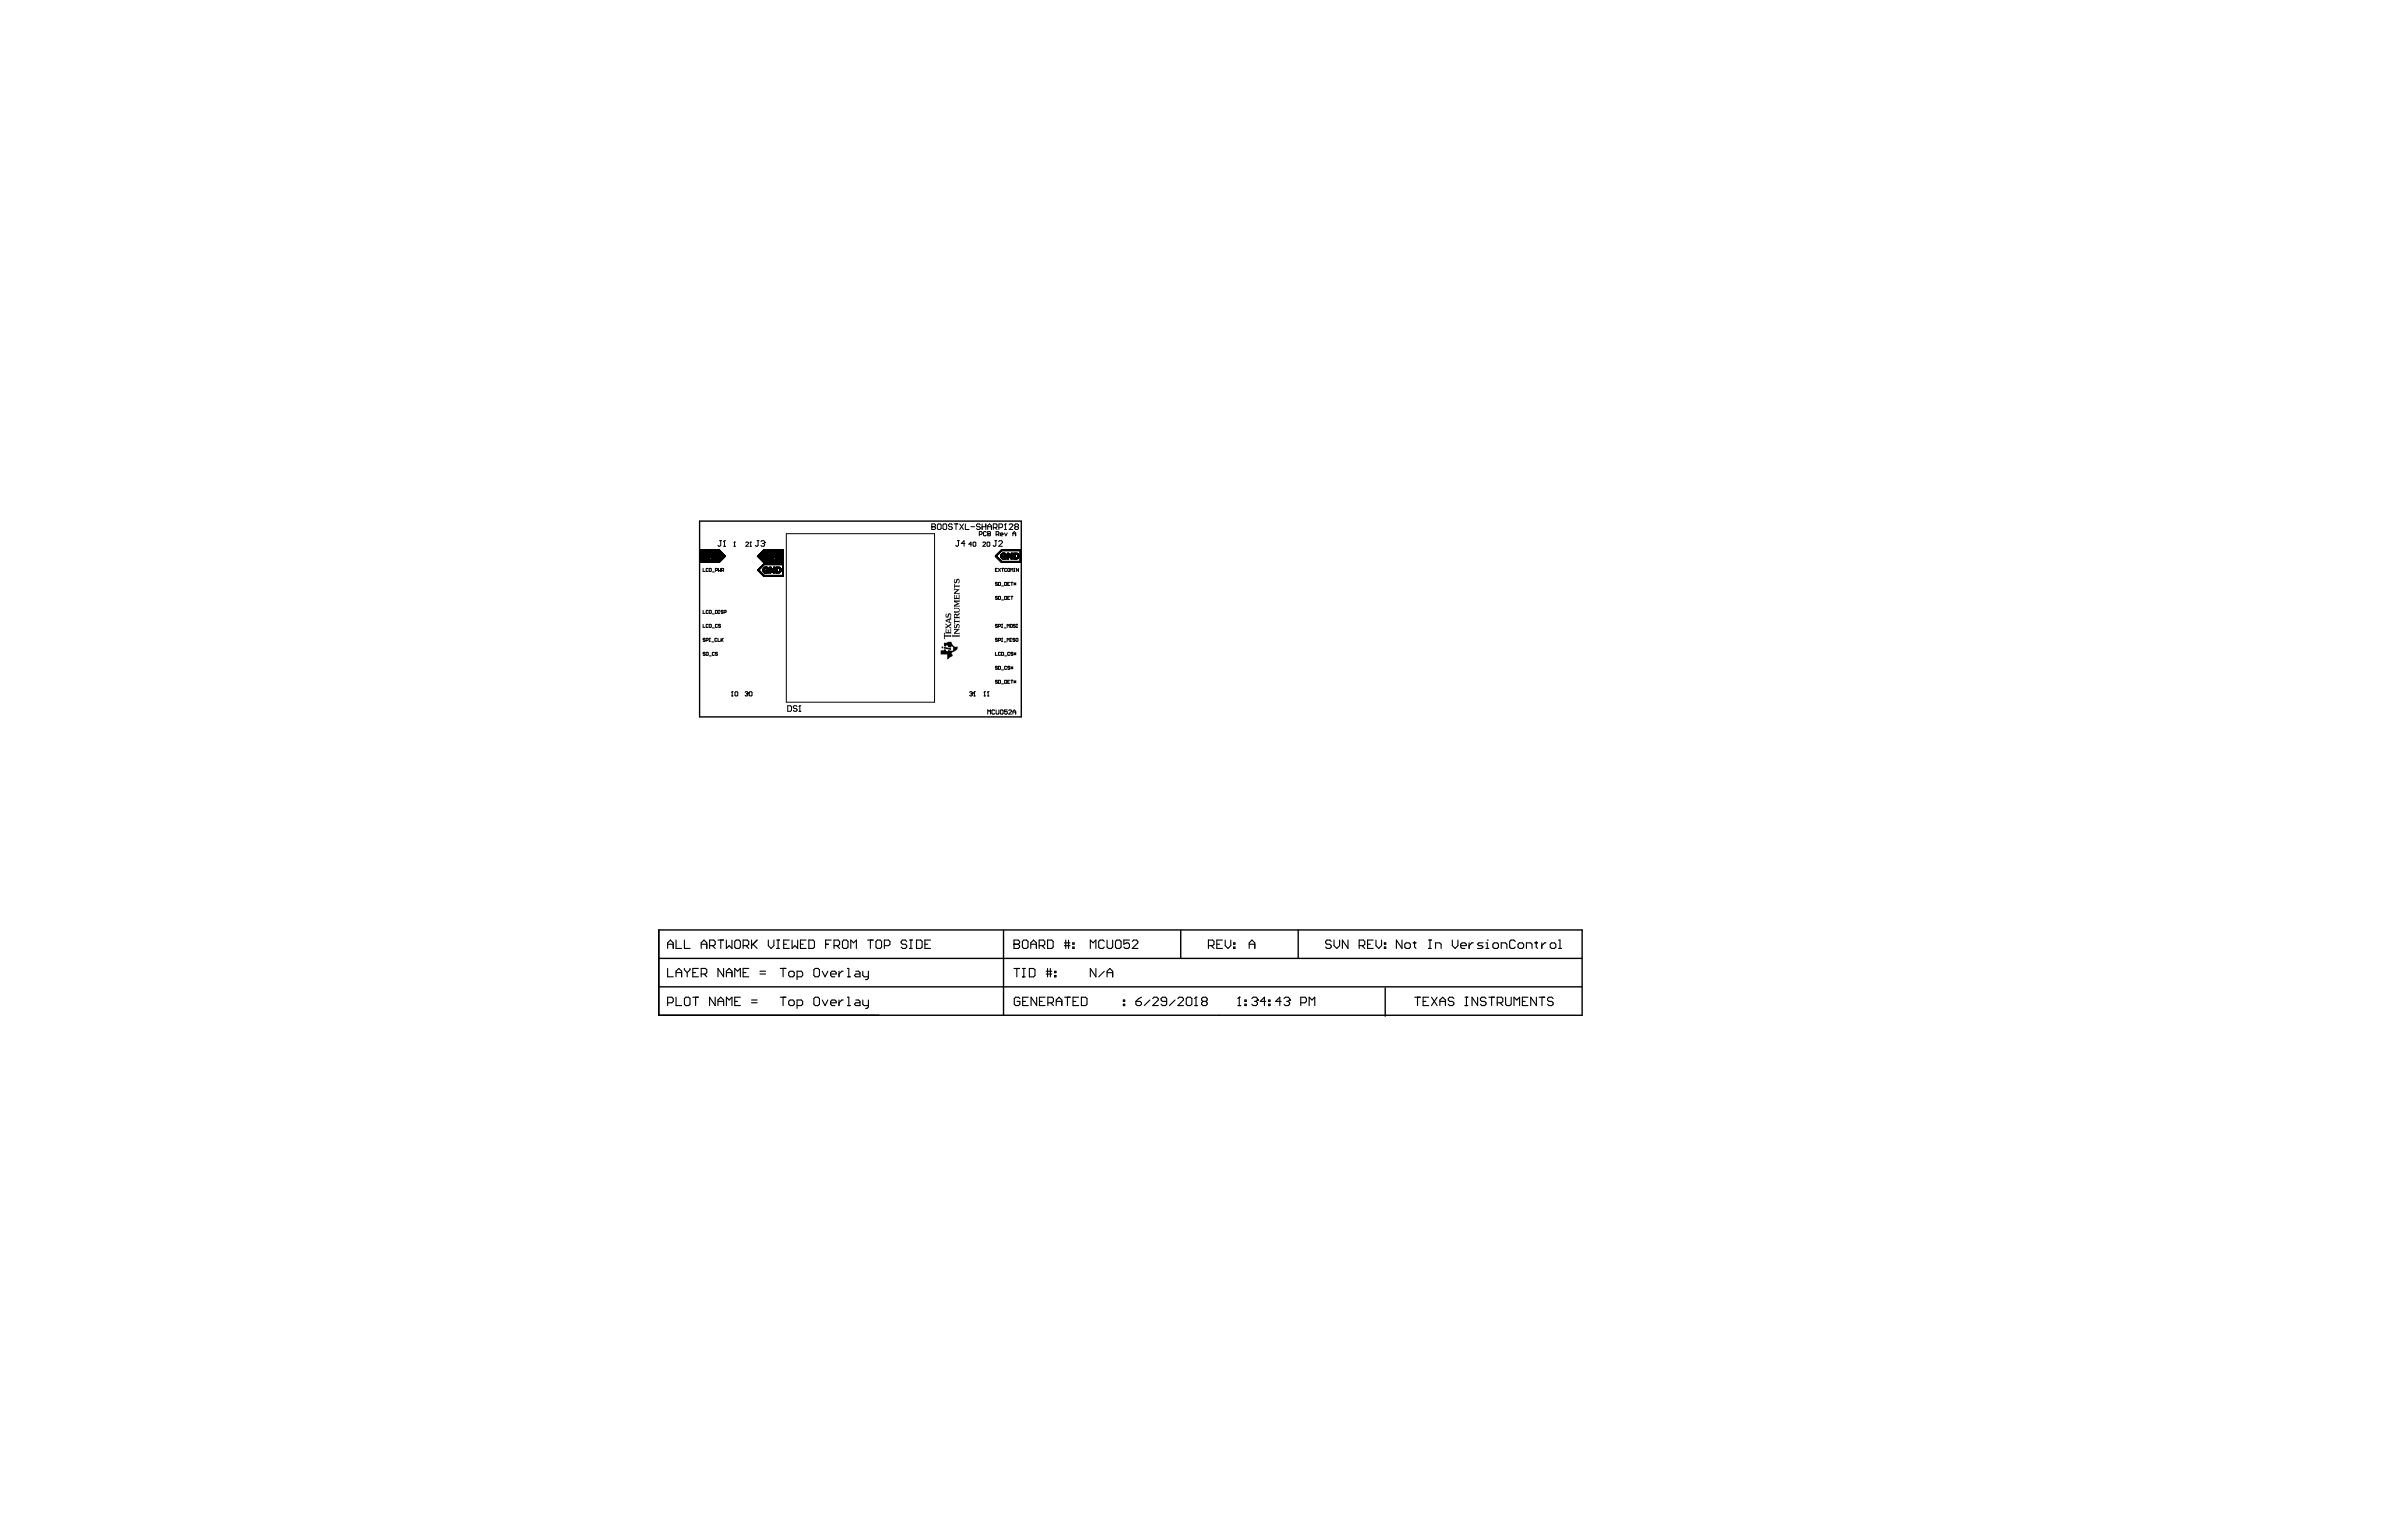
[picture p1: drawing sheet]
<svg xmlns="http://www.w3.org/2000/svg" width="432mm" height="279mm" viewBox="0 0 432 279" stroke-linecap="round" stroke-linejoin="round" font-family="sans-serif">
<path d="M126.8 94.5h58.3v35.5h-58.3zM119.4 168.6h167.4v15.5h-167.4zM119.4 178.9h167.4M119.4 173.8h167.4M181.9 168.6v15.5M214 168.6v5.2M235.3 168.6v5.2M251.1 179.1v5.2" fill="none" stroke="#000" stroke-width=".25"/>
<g fill="none" stroke="#000" stroke-width=".2">
<path d="M121 171.2h1M121 172v-1l.5-.6 .5 .6v1M121 175.6v1.5h1M122.5 170.4v1.6h1.1M122.5 177.1v-1l.6-.5 .5 .5v1M122.5 176.4h1.1M124.1 170.4v1.6h1M124.1 175.6v.2l.5 .6M124.6 176.4v.7M125.1 175.6v.2l-.5 .6M125.6 176.4h.5M126.6 175.6h-1v1.5h1"/>
<path d="M127.1 171.2h1M127.1 176.6h.8l.2-.2v-.6l-.2-.2h-.8v1.5M127.1 172v-1l.5-.6 .5 .6v1M127.6 176.6l.5 .5M128.6 171.5h.8l.2-.3v-.5l-.2-.3h-.8v1.6M129.1 171.5l.5 .5M130.2 170.4h1M130.7 170.4v1.6M131.2 175.6v1.5l-1-1.5v1.5M131.7 170.4v1.6l.5-.5 .5 .5v-1.6M131.7 177.1v-1l.5-.5 .5 .5v1M131.7 176.4h1"/>
<path d="M133.2 177.1v-1.5l.5 .5 .5-.5v1.5M133.4 170.4h.6l.2 .3v1l-.2 .3h-.6l-.2-.3v-1zM134.7 171.5h.8l.2-.3v-.5l-.2-.3h-.8v1.6M134.7 176.4h.5M135.2 171.5l.5 .5M135.7 175.6h-1v1.5h1M136.2 170.4v1.6M136.5 171.2l.7 .8M137.2 170.4l-1 1.1M137.8 176.6h1M137.8 176.1h1M139.3 170.4v1.1l.5 .5 .5-.5v-1.1"/>
<path d="M140.8 172h.5M140.8 170.4h.5M141 170.4v1.6M141.4 175.6h1.1M142 175.6v1.5M142.1 171.2h.5M143 176.4l.2-.3h.5l.3 .3v.5l-.3 .2h-.5l-.2-.2zM143.1 170.4h-1v1.6h1M143.6 170.4v1.6l.5-.5 .5 .5v-1.6M144.5 177.1h.8l.2-.2v-.5l-.2-.3h-.8v1.5M145.1 171.2h.5M146.1 170.4h-1v1.6h1"/>
<path d="M146.6 170.4h.8l.2 .3v1l-.2 .3h-.8zM147.8 175.6h.5l.2 .2v1.1l-.2 .2h-.5l-.3-.2v-1.1zM149.1 176.1l.5 1 .5-1M149.7 171.2h.5M150.6 176.6h1v-.2l-.3-.3h-.5l-.2 .3v.5l.2 .2h.5M150.7 170.4h-1v1.6M151.2 171.5h.7l.3-.3v-.5l-.3-.3h-.7v1.6M151.7 171.5l.5 .5M152.1 176.1v1M152.9 176.1h-.3l-.5 .5M153 170.4h.5l.2 .3v1l-.2 .3h-.5l-.3-.3v-1zM153.6 177.1h.5"/>
<path d="M153.6 175.6h.3v1.5M154.2 172v-1.6l.5 .6 .5-.6v1.6M155.1 176.1h.5l.3 .3v.7h-.8l-.2-.2 .2-.3h.8M156.4 176.1v.8l.3 .2h.7M157.3 170.4h1M157.4 176.1v1.3l-.2 .2h-.3M157.8 170.4v1.6M158.8 170.7l.2-.3h.6l.2 .3v1l-.2 .3h-.6l-.2-.3zM160.3 171.5h.8l.2-.3v-.5l-.2-.3h-.8v1.6M164.4 170.7l-.3-.3h-.5l-.2 .3v.3l.2 .2h.5l.3 .3v.2l-.3 .3h-.5l-.2-.3M164.9 172h.5M164.9 170.4h.5"/>
<path d="M165.1 170.4v1.6M166.1 170.4h.8l.3 .3v1l-.3 .3h-.8zM167.7 171.2h.5M168.7 170.4h-1v1.6h1M183.8 171.2h.1M183.8 170.4h.8l.2 .3v.3l-.2 .2 .2 .3v.2l-.2 .3h-.8zM183.8 171.2h.8M183.8 175.6h1M184.3 175.6v1.5M185.3 170.7l.3-.3h.5l.3 .3v1l-.3 .3h-.5l-.3-.3zM185.3 177.1h.5M185.3 175.6h.5"/>
<path d="M185.6 175.6v1.5M186.6 175.6h.8l.2 .3v1l-.2 .2h-.8zM186.9 171.2h1M186.9 172v-1l.5-.6 .5 .6v1M188.4 171.5h.7l.3-.3v-.5l-.3-.3h-.7v1.6M188.9 171.5l.5 .5M189.6 176.6h1.1M189.6 176.1h1.1M189.9 170.4h.8l.2 .3v1l-.2 .3h-.8zM189.9 175.6v1.5M190.4 175.6v1.5M191.2 176.9h.2v.2h-.2z"/>
<path d="M191.2 176.1h.2v.3h-.2zM192.9 171h1.1M192.9 171.5h1.1M193.2 170.4v1.6M193.7 170.4v1.6M194.5 171.7h.2v.3h-.2zM194.5 171h.2v.2h-.2zM197.6 172v-1.6l.6 .6 .5-.6v1.6M198.7 175.6v1.5l-1.1-1.5v1.5M200.2 170.7l-.3-.3h-.5l-.2 .3v1l.2 .3h.5l.3-.3M200.2 176.1l-1 1M200.7 170.4v1.3l.2 .3h.5l.3-.3v-1.3"/>
<path d="M200.7 177.1v-1l.5-.5 .5 .5v1M200.7 176.4h1M202.2 170.7l.3-.3h.5l.2 .3v1l-.2 .3h-.5l-.3-.3zM204.7 170.4h-1v.8l.5-.2h.3l.2 .2v.5l-.2 .3h-.5l-.3-.3M205.3 170.7l.2-.3h.5l.3 .3v.3l-1 1h1M219.1 171.5h.7l.3-.3v-.5l-.3-.3h-.7v1.6M219.6 171.5l.5 .5M220.6 171.2h.5M221.6 170.4h-1v1.6h1M222.1 170.4v1.1l.5 .5 .5-.5v-1.1M223.6 171.7h.3v.3h-.3zM223.6 171h.3v.2h-.3z"/>
<path d="M226.4 172v-1l.6-.6 .5 .6v1M226.4 171.2h1.1M241.3 170.7l-.2-.3h-.5l-.3 .3v.3l.3 .2h.5l.2 .3v.2l-.2 .3h-.5l-.3-.3M241.8 170.4v1.1l.5 .5 .5-.5v-1.1M244.4 170.4v1.6l-1.1-1.6v1.6M246.4 171.5h.7l.3-.3v-.5l-.3-.3h-.7v1.6M246.9 171.5l.5 .5M247.9 171.2h.5M248.9 170.4h-1v1.6h1M249.4 170.4v1.1l.5 .5 .5-.5v-1.1M250.9 171.7h.3v.3h-.3zM250.9 171h.3v.2h-.3z"/>
<path d="M254.1 170.4v1.6l-1-1.6v1.6M254.9 171h.5l.3 .2v.5l-.3 .3h-.5l-.2-.3v-.5zM256.2 171h.5M256.4 170.7v1l.3 .3M259 172h.5M259 170.4h.5M259.2 170.4v1.6M260.2 172v-1h.8l.2 .2v.8M263.3 170.4v1.1l.5 .5 .5-.5v-1.1M264.8 171.5h1v-.3l-.2-.2h-.6l-.2 .2v.5l.2 .3h.6M266.3 171v1M267.1 171h-.3l-.5 .5"/>
<path d="M268.8 171h-.7l-.3 .2 .3 .3h.5l.2 .2-.2 .3h-.8M269.4 172h.5M269.4 171h.2v1M269.6 170.4h.1M270.9 171h.5l.2 .2v.5l-.2 .3h-.5l-.3-.3v-.5zM272.1 172v-1h.8l.3 .2v.8M274.7 170.7l-.3-.3h-.5l-.2 .3v1l.2 .3h.5l.3-.3M275.4 171h.5l.3 .2v.5l-.3 .3h-.5l-.2-.3v-.5zM276.7 172v-1h.8l.2 .2v.8M278.2 171h.5M278.5 170.7v1l.2 .3M279.5 171v1"/>
<path d="M280.3 171h-.3l-.5 .5M281.3 171h.5l.2 .2v.5l-.2 .3h-.5l-.3-.3v-.5zM282.5 172h.5M282.5 170.4h.3v1.6M121 181.8h.8l.2-.2v-.5l-.2-.3h-.8v1.5M122.5 180.8v1.5h1.1M124.1 181.1l.2-.3h.5l.3 .3v1l-.3 .2h-.5l-.2-.2zM125.6 180.8h1M126.1 180.8v1.5M129.6 180.8v1.5l-1-1.5v1.5M130.2 182.3v-1l.5-.5 .5 .5v1M130.2 181.6h1"/>
<path d="M131.7 182.3v-1.5l.5 .5 .5-.5v1.5M133.2 181.6h.5M134.2 180.8h-1v1.5h1M136.2 181.8h1M136.2 181.3h1M141.4 180.8h1.1M142 180.8v1.5M143 181.6l.2-.3h.5l.3 .3v.5l-.3 .2h-.5l-.2-.2zM144.5 182.3h.8l.2-.2v-.5l-.2-.3h-.8v1.5M147.5 181.1l.3-.3h.5l.2 .3v1l-.2 .2h-.5l-.3-.2zM149.1 181.3l.5 1 .5-1M150.6 181.8h1v-.2l-.3-.3h-.5l-.2 .3v.5l.2 .2h.5"/>
<path d="M152.1 181.3v1M152.9 181.3h-.3l-.5 .5M153.6 180.8h.3v1.5M153.6 182.3h.5M155.1 181.3h.5l.3 .3v.7h-.8l-.2-.2 .2-.3h.8M156.4 181.3v.8l.3 .2h.7M157.4 181.3v1.3l-.2 .2h-.3M184.9 181.1l-.3-.3h-.5l-.2 .3v1l.2 .2h.5l.3-.2v-.5h-.5M185.4 181.6h.5M186.4 180.8h-1v1.5h1M187.9 180.8v1.5l-1-1.5v1.5M188.4 181.6h.5"/>
<path d="M189.4 180.8h-1v1.5h1M189.9 181.8h.8l.3-.2v-.5l-.3-.3h-.8v1.5M190.5 181.8l.5 .5M191.5 181.6h1M191.5 182.3v-1l.5-.5 .5 .5v1M193 180.8h1M193.5 180.8v1.5M194.5 181.6h.5M195.5 180.8h-1v1.5h1M196 180.8h.8l.2 .3v1l-.2 .2h-.8zM203.6 182.1h.3v.2h-.3zM203.6 181.3h.3v.3h-.3z"/>
<path d="M205.9 181.6h.8l.2 .2v.3l-.2 .2h-.5l-.3-.2zM206.9 180.8l-.5 .3-.5 .5M208.4 181.3l-1 1M209 181.1l.2-.3h.5l.3 .3v.2l-1 1h1M211.5 181.6h-.8l-.2-.3v-.2l.2-.3h.5l.3 .3v1l-.3 .2h-.5l-.2-.2M213 181.3l-1 1M213.5 181.1l.3-.3h.5l.2 .3v.2l-1 1h1M215 181.1l.3-.3h.5l.3 .3v1l-.3 .2h-.5l-.3-.2zM216.6 182.3h.5M216.8 180.8h.1M216.8 180.8v1.5M216.8 180.8l-.2 .3"/>
<path d="M218.1 181.6l-.3-.3v-.2l.3-.3h.5l.2 .3v.2l-.2 .3M218.1 181.6l-.3 .2v.3l.3 .2h.5l.2-.2v-.3l-.2-.2M218.1 181.6h.5M224.4 182.3h.5M224.6 180.8h.1M224.6 180.8v1.5M224.6 180.8l-.2 .3M225.7 182.1h.2v.2h-.2zM225.7 181.3h.2v.3h-.2zM226.9 181.1l.3-.3h.5l.2 .3v.2M227.4 181.6h.3M227.7 181.6l.2 .2v.3l-.2 .2h-.5l-.3-.2"/>
<path d="M227.9 181.3h.1M227.9 181.3l-.2 .3M229.5 181.6h-1l.7-.8v1.5M230 182.1h.2v.2h-.2zM230 181.3h.2v.3h-.2zM232.3 181.6h-1.1l.8-.8v1.5M232.8 181.1l.2-.3h.5l.3 .3v.2M233.3 181.6h.2M233.5 181.6l.3 .2v.3l-.3 .2h-.5l-.2-.2M233.8 181.3h.1M233.8 181.3l-.3 .3M235.8 181.8h.8l.2-.2v-.5l-.2-.3h-.8v1.5"/>
<path d="M237.3 182.3v-1.5l.5 .5 .5-.5v1.5M256.5 180.8h1M257 180.8v1.5M258 181.6h.5M259 180.8h-1v1.5h1M259.5 180.8l1 1.5M260.5 180.8l-1 1.5M261 181.6h1M261 182.3v-1l.5-.5 .5 .5v1M263.6 181.1l-.3-.3h-.5l-.3 .3v.2l.3 .3h.5l.3 .2v.3l-.3 .2h-.5l-.3-.2M265.6 180.8h.5M265.6 182.3h.5"/>
<path d="M265.8 180.8v1.5M267.9 180.8v1.5l-1.1-1.5v1.5M269.4 181.1l-.3-.3h-.5l-.2 .3v.2l.2 .3h.5l.3 .2v.3l-.3 .2h-.5l-.2-.2M269.9 180.8h1M270.4 180.8v1.5M271.4 181.8h.8l.2-.2v-.5l-.2-.3h-.8v1.5M271.9 181.8l.5 .5M272.9 180.8v1.3l.3 .2h.5l.2-.2v-1.3M274.5 182.3v-1.5l.5 .5 .5-.5v1.5M276 181.6h.5M277 180.8h-1v1.5h1M278.5 180.8v1.5l-1-1.5v1.5"/>
<path d="M279 180.8h1M279.5 180.8v1.5M281.5 181.1l-.2-.3h-.5l-.3 .3v.2l.3 .3h.5l.2 .2v.3l-.2 .2h-.5l-.3-.2"/>
</g>
<g fill="#000">
<path d="M171.1 117.3l1.3 .2v.3l-1.3-.2zM171.1 114.8l.3-.1-.1 .5 1.1-.1v.4l-1.1-.1 .1 .5-.3-.1zM171.4 111.3h.3l-.2 .4 .2 .1 .2-.6h.4l.1 .3v.5h-.3l.2-.3v-.2l-.2-.1-.2 .5-.4 .1-.1-.3zM171.4 114.2l.3-.1-.1 .5h.2v-.4h.2v.4h.3v-.4l-.1-.2 .2 .1v.8l-.1-.1-.9 .1zM171.1 116.5l1.4-.1 .4 .7 .3 .2 .4-.1v.1l-.2 .6-.9 .5 .2 .4-.1 .2-.8 .5-.1-.8h-1.2v-.8h.6v-.2l.4 .1v.2l.3 .1v-.2l.8 .1 .2-.2v-.5l-.4-.1v.2l-.5-.1-.1-.2-.3-.1v.2h-.4zM172.9 114l1.1 .1-.8 .7 .7-.1v.3h-1v-.3l.6-.5-.6 .1zM172.9 106.8l1.1 .1-.8 .6h.7v.3h-1v-.3l.6-.5-.6 .1zM172.9 110.1l.9 .2 .2 .2-.1 .5-1 .2v-.4l.8 .1 .1-.2-.1-.3-.8 .1zM173 105.9l.2-.1-.1 .4h.7l.1-.1v.4l-.8-.1 .1 .3h-.3zM172.9 112.3l.3-.1-.1 .4h.7l.1-.1v.4l-.8-.1 .1 .3h-.3zM172.9 105.1l.3-.1-.1 .4 .1 .2 .2-.6h.4l.2 .2-.1 .5-.3 .1 .2-.4v-.2l-.2-.1-.2 .6h-.3l-.2-.2zM173 113.3l.2-.1-.1 .4 .1 .1 .2-.5h.4l.2 .2-.1 .5h-.3l.2-.4-.2-.2-.2 .6h-.3l-.2-.2z"/>
<path d="M173 107.9h.2l-.1 .5h.3l-.1-.4h.2v.4h.3l-.1-.6 .2 .1v.8l-.1-.1-.9 .1zM172.9 108.8l.1 .1 .9-.1v.4l-.7-.1 .8 .4-.8 .3 .7-.1v.4l-.1-.1h-.8l-.1 .1v-.4l.7-.3-.7-.3zM172.6 115.1l1.2 .1 .1-.1v.4l-.1-.1h-1.1l-.1 .1z"/>
<path d="M171.4 112.4l1-.4v.4h-.3v.4h.3v.7l-.1-.1-.3 .2 .3 .2 .1-.1v.4l-.5-.4-.5 .3v-.4l.1 .1 .3-.2-.3-.2-.1 .1v-.4l.5 .4 .5-.3-1-.4zM171.6 112.6l.4 .2v-.4z"/>
<path d="M173 111.3h.3l.2 .2 .4-.4v.3l-.4 .3v.2l.4-.1v.4l-.9-.1-.1 .1zM173.1 111.5v.4h.3v-.3z"/>
<circle cx="170.8" cy="117.4" r=".17"/>
</g>
<g fill="none" stroke="#000" stroke-width=".18">
<path d="M126.8 100h3.9M126.8 99.9h3.8M126.8 99.8l3.8 .1M126.8 99.8h3.7M126.8 99.7l3.7 .1M126.8 99.7h3.6M130.5 98h.3M130.6 98v.9l-.1 .2-.4-.2M131.2 99.1h.3M131.3 98h.1M131.3 98v1.1M131.3 98l-.1 .2"/>
<path d="M133 99.1h.3M133.2 98.3h.1M133.2 98.3v.8M133.2 98.3l-.2 .1M135.2 98.4l.1-.1 .4 .1-.5 .7h.5M135.9 99.1h.3M136.1 98.3h.1M136.1 98.3v.8M136.1 98.3l-.2 .1M137.3 98h.3M137.4 98v.9l-.1 .2-.4-.2M137.9 98.2l.2-.2h.3l.2 .4"/>
<path d="M138.1 100h3.9M138.2 99.9h3.8M138.3 99.9h3.7M138.3 98.5h.1M138.3 99.8h3.7M138.4 99.8h3.6M138.4 99.7h3.6M138.4 98.5l.2 .2-.2 .4h-.3l-.2-.2M138.6 98.4h.1M138.6 98.4l-.2 .1M142.5 96.8h26.9v30.5h-26.9zM168.9 95.5h.1"/>
<path d="M168.9 95h.5l.2 .2-.2 .3 .2 .3-.2 .2h-.5zM168.9 95.5h.5M170.1 95h.3l.2 .2v.6l-.2 .2h-.3l-.2-.2v-.6zM171.1 95h.3l.2 .2v.6l-.2 .2h-.3l-.2-.2v-.6zM172.6 95.2l-.1-.2h-.4l-.2 .2 .2 .3h.4l.1 .2-.1 .3h-.4l-.2-.2M173 95h.6M173.3 95v1M173.6 98h.3M173.8 98v.9l-.2 .2-.4-.2M174 95l.7 1M174.7 95l-.7 1M174.9 98.5h-.6l.5-.5v1.1"/>
<path d="M175 95v1h.7M176 95.5h.7M176.1 98.7h-.5l.4-.4v.8M176.4 98.4l.1-.1 .4 .1v.5l-.1 .2-.4-.2zM177.5 96.9h.4l.1-.1-.1-.4h-.4v.7M177.7 95.2l-.2-.2h-.3l-.2 .3 .2 .2h.3l.2 .3-.2 .2h-.3l-.2-.2M178 95v1M178 95.5h.7M178.2 98.4l.1-.1 .4 .1-.5 .7h.5M178.7 95v1M178.8 96.5l-.1-.1-.4 .1v.5l.1 .1 .4-.1M179 96v-.7l.4-.3 .3 .3v.7"/>
<path d="M179 95.5h.7M179 96.8h.1M179 96.8h.4M179 96.4h.4l.2 .1-.2 .3 .2 .2-.2 .1h-.4zM179 98.3l.4 .1v.5l-.1 .2-.4-.2v-.5zM180.1 95.7h.5l.1-.2v-.3l-.1-.2h-.5v1M180.4 98h.3M180.4 95.7l.3 .3M180.5 98v.9l-.1 .2-.4-.2M180.6 96.9h.3l.2-.1-.2-.4h-.3v.7M180.8 96.9l.3 .2M181 98.2l.2-.2h.3l.2 .2v.2l-.7 .7h.7"/>
<path d="M181.1 95.7h.5l.1-.2v-.3l-.1-.2h-.5v1M181.3 96.9h.5l-.1-.3-.4 .2 .2 .3h.2M181.4 99.9h3.7M181.4 99.8h3.7M181.5 99.8h3.6M181.5 99.7h3.6M181.5 100h-.3M181.6 99.9h-.3M182.1 96h.3M182.1 96.6l.2 .5 .3-.5M182.3 95h.1M182.3 95l-.2 .2"/>
<path d="M182.3 95v1M182.9 95.2l.2-.2h.3l.2 .2v.1l-.7 .7h.7M183.6 96.8h.5M183.6 97.1v-.5l.3-.2 .2 .2v.5M184.1 95.5l-.2-.2 .2-.3h.4l.1 .2-.1 .3M184.1 95.5l-.2 .2 .2 .3h.4l.1-.2-.1-.3M184.1 95.5h.4M184.9 100h.2M184.9 99.9h.2M126.8 101.3h.7M126.8 101.2l.7 .1M126.8 101.2h.7"/>
<path d="M126.8 101.1h.7M126.8 101.1h.6M126.8 101h.6M126.8 100.6h.7M126.8 101.4h.9M126.8 101.3h.8M126.8 101h1.2M126.8 100.9h1.2M126.8 100.9h1.1M126.8 100.8h1M126.8 100.7h1M126.8 100.3h4.2"/>
<path d="M126.8 101.4h4.2M126.8 100.2h4.1M126.8 100.1l4.1 .1M126.8 100.1h4M126.8 100h4M127.5 103.1v.5h.3M127.5 110.7v.5h.3M127.5 113.2v.6h.3M127.5 100.5l-.7 .1M127.5 100.5h-.7M127.5 100.4h-.7M127.6 100.4h-.8"/>
<path d="M127.6 100.3l-.8 .1M127.7 101h.3M127.7 101.1h.3M127.7 100.5h.3M127.7 100.3h-.9M127.7 101.2h.3M127.8 100.4h.1M127.8 101.2h.1M127.8 118.4l-.1-.1-.2 .1v.2h.3l-.1 .2-.2-.1M127.8 115.8l-.1-.1-.2 .1v.2l.3 .1-.1 .2-.2-.1M128 100.7h-1.2M128 118.3l.4 .1-.1 .4h-.3z"/>
<path d="M128 116.1l.4-.1-.1-.3h-.3v.6M128 100.6l-1.2 .1M128 100.6h-.3M128 101h-1.2M128 101.4h.7M128 100.3h.3M128.1 100.8h.4M128.1 100.3h.2M128.1 101.3h.6M128.2 100.8h.3M128.2 101.3h.5M128.2 100.4h.2"/>
<path d="M128.2 100.7h.3M128.2 100.9h.3M128.2 100.7h.2M128.2 101.2h.4M128.2 100.5h.2M128.2 100.6h.2M128.2 100.5l.2 .1M128.3 101.2h.3M128.3 100.9h.2M128.3 101h.2M128.3 101.1h.3M128.3 101h.3"/>
<path d="M128.3 101l.3 .1M128.4 103.2l-.1-.1-.3 .1 .1 .4 .3-.1M128.4 110.8l-.1-.1-.3 .1v.3l.1 .1 .3-.1M128.4 113.3l-.1-.1-.3 .1v.4l.1 .1 .3-.1M128.6 103.1l.3 .1-.1 .4h-.2zM128.6 118.9h.3M128.6 115.7h.2M128.6 116.3h.2M128.6 113.2l.3 .1-.1 .5h-.2zM128.6 110.7l.3 .1-.1 .4h-.2zM128.6 100.3h.5M128.6 100.4h.5"/>
<path d="M128.6 100.4h.4M128.6 100.5h.4M128.7 115.7v.6M128.7 100.6h.3M128.7 100.7h.3M128.7 100.7h.2M128.7 100.8h.2M128.8 100.9h.1M128.8 101h.1M128.9 100.9h-.1M129 101.4h.6M129 100.6h-.3"/>
<path d="M129 101.3h.5M129 100.5l-.3 .1M129 101.2l.4 .1M129 100.5h-.4M129 116.4h.4M129 101.2h.4M129.1 101.2h.3M129.1 101.1h.3M129.1 100.3h-.5M129.1 101h.9M129.1 103.7h.4M129.1 113.9h.4"/>
<path d="M129.1 111.3h.4M129.1 100.9h.9M129.1 100.9h.8M129.2 100.9h.5M129.2 100.8h.5M129.2 100.7h.5M129.2 100.6h.2M129.4 100.5l-.1 .1M129.4 100.5h-.1M129.5 100.4h-.2M129.5 118.4l-.1-.1-.3 .1 .1 .4 .3-.1M129.5 100.3l-.2 .1"/>
<path d="M129.6 101h.4M129.6 101.1h.4M129.6 100.6h.4M129.6 100.5h.4M129.6 100.3h-.3M129.7 101.2h.2M129.7 100.5h.2M129.7 103.4l.4-.1-.1-.2h-.3v.5M129.7 110.7l.4 .1-.1 .4h-.3zM129.7 100.4h.2M129.8 101.2h.1M129.9 100.7h-.7"/>
<path d="M130 100.6l-.8 .1M130 115.8l-.1-.1-.3 .1 .1 .5 .3-.1M130 100.3h1M130 100.8h1.5M130.1 118.4l-.1-.1-.3 .1 .1 .2h.3l-.1 .2-.3-.1M130.1 113.3l-.1-.1-.3 .1v.4l.1 .1 .3-.1M130.1 100.3l1 .1M130.1 100.8h1.4M130.1 100.4h1M130.1 100.4h1.1M130.1 100.7h1.3M130.1 115.7v.6h.4"/>
<path d="M130.2 100.9h1.3M130.2 100.7h1.2M130.2 100.5h1M130.2 100.6h1.1M130.2 100.5l1.1 .1M130.2 103.1v.5l.2-.2 .2 .2v-.5M130.2 111.2h.2M130.2 110.7h.2M130.3 110.7v.5M130.4 102h-3.6M130.5 101.9h-3.7M130.6 101.8l-3.8 .1"/>
<path d="M130.6 101.8h-3.8M130.6 113.3l-.3-.1-.1 .2 .3 .1 .1 .2-.1 .1-.3-.1M130.6 101.7l-3.8 .1M130.7 101.7h-3.9M130.7 115.7v.6M130.7 101.6l-3.9 .1M130.8 101.6h-4M130.8 103.4h.3l.1-.2-.4-.1v.5M130.8 116l.3 .3M130.8 101.5l-4 .1M130.9 101.5h-4.1M130.9 101.4l-4.1 .1"/>
<path d="M131 103.4l.2 .2M131 101.4h-1M131.1 101.3h-1M131.1 110.8l-.1-.1-.3 .1 .1 .1 .3 .1-.1 .2-.3-.1M131.1 115.7l-.4 .4M131.1 101.2l-.9 .1M131.2 101.2h-1M131.2 101.1l-1 .1M131.3 111h.2l.1-.2-.3-.1v.5M131.3 101.1h-1.1M131.3 101l-1.1 .1M131.4 101h-1.2"/>
<path d="M137.3 100.8h1.8M137.3 103.4h.3M137.3 100.9h2.3M137.4 100.8h1.7M137.4 100.9h2.2M137.4 103.4l.3 .1M137.4 101h2.2M137.4 100.7h1.7M137.4 103.5h.3M137.5 101h2.1M137.5 103.5l.3 .1M137.5 100.6h1.6"/>
<path d="M137.5 103.6h.3M137.5 101.1h1.5M137.6 103.6l.3 .1M137.6 101.1l1.5 .1M137.6 103.3h-.3M137.6 103.7h.3M137.6 101.2h1.5M137.6 100.5h1.5M137.6 103.3h-.2M137.7 103.7h.3M137.7 101.2l1.4 .1M137.7 103.2l-.3 .1"/>
<path d="M137.7 103.8h.3M137.7 101.3h1.4M137.7 100.4h1.5M137.7 103.2h-.2M137.8 100.4h1.4M137.8 101.3h1.4M137.8 103.9h.3M137.8 103.1l-.3 .1M137.8 101.4h1.5M137.8 103.1h-.3M137.9 101.4h4.1M137.9 103l-.3 .1"/>
<path d="M137.9 104h.3M137.9 100.2h4.1M137.9 103h-.3M138 101.5h4M138 100.2h4M138 103h-.3M138 104l.3 .1M138 100.1h4M138 104.1h.3M138 102.9h-.3M138 101.6h4M138.1 102.9h-.3"/>
<path d="M138.1 104.1l.3 .1M138.1 101.6h3.9M138.1 104.2h.3M138.1 102.8h-.3M138.1 101.7h3.9M138.1 102.8h-.2M138.2 104.2l.3 .1M138.2 101.7h3.8M138.2 102.7l-.3 .1M138.2 104.3h.3M138.2 101.8h3.8M138.2 104.3h3.8"/>
<path d="M138.2 102.7h-.2M138.3 101.8h3.7M138.3 102.4h3.7M138.3 102.6l-.3 .1M138.3 104.4h3.7M138.3 103.4h.2M138.3 103.3h.2M138.3 103.4l.3 .1M138.3 103.2h.3M138.3 103.5h.3M138.3 101.9h3.7M138.3 102.3h3.7"/>
<path d="M138.3 103.5l.3 .1M138.3 102.6h-.3M138.3 103.6h.3M138.4 103.6l.2 .1M138.4 101.9h3.6M138.4 102.3h3.6M138.4 102.5l-.3 .1M138.4 103.7h.3M138.4 104.4h3.6M138.4 102h3.6M138.4 103.7h.9M138.4 102.5h-.3"/>
<path d="M138.4 104.5h3.6M138.4 103h.8M138.4 103.8h.9M138.4 102.2h3.6M138.5 102.5h-.3M138.5 102.9h.7M138.5 103.8h.8M138.5 102.9h.6M138.5 102.4h-.3M138.5 103.9h.6M138.6 103.3h-.3M138.6 102.8h.5"/>
<path d="M138.6 103.1l-.3 .1M138.6 103.1h-.2M138.6 103.9h.4M138.7 103l-.3 .1M138.7 102.8h.3M138.9 103.4h.4M138.9 103.3h.4M139 103.7h.3M139 103l.3 .1M139 103.1h.3M139.1 103.1h.2M139.1 103.6h.2"/>
<path d="M139.1 100.8h-1.8M139.1 103.5h.2M139.1 100.6l-1.7 .1M139.1 100.5h-1.5M139.2 100.4h-1.5M139.2 103.9h.1M139.2 100.3h-1.4M139.3 103h-.9M139.3 101.1h.3M139.3 100.9h.3M139.3 101.2h.3M139.3 100.5l.7 .1"/>
<path d="M139.3 100.5h.7M139.3 100.7h.1M139.4 100.8h.1M139.4 100.6l-.1 .1M139.4 101.2h.1M139.5 103.4h.2M139.5 103.3h.2M139.5 103.2h.5M139.5 103.9h.2M139.5 103.8h.2M139.5 103.7h.2M139.5 103.6h.2"/>
<path d="M139.5 103.5h.2M139.5 103.1l.5 .1M139.5 103.1h.4M139.5 103l.4 .1M139.5 103h.4M139.5 102.9h.3M139.5 102.8h.3M139.6 101.4h.7M139.6 100.6h.4M139.7 101.3h.6M139.7 100.7h.4M139.8 101.3h.5"/>
<path d="M139.8 100.7l.3 .1M139.8 103.3h.2M139.8 101.3h.4M139.8 100.4h.2M139.8 103.3h.3M139.8 101.2h.4M139.8 100.8h.3M139.8 100.3h.1M139.9 101.2h.3M139.9 103.4h.2M139.9 101.1h.3M139.9 100.9h.2"/>
<path d="M139.9 101l.3 .1M139.9 101h.3M139.9 101h.2M139.9 103.4l.3 .1M139.9 103.5h.5M140 103.5h.4M140 103.6h.4M140 100.6h-.7M140 103.7h.4M140.1 103.7h.3M140.1 103.8h.3M140.2 103.9h.2"/>
<path d="M140.2 100.3h.5M140.2 100.4h.5M140.2 103.4h.2M140.2 103.3h.2M140.2 103.2h.2M140.2 103.1h.2M140.2 103h.2M140.2 102.9h.2M140.2 102.8h.2M140.2 100.4h.4M140.2 100.5h.4M140.3 100.6h.3"/>
<path d="M140.3 100.7h.2M140.3 100.8h.2M140.4 100.9h.1M140.4 101h.1M140.5 100.9h-.1M140.6 101.4h1.4M140.6 100.6h-.3M140.6 101.3h1.4M140.6 100.5l-.3 .1M140.6 101.2h1.4M140.6 100.5h-.4M140.6 103.4h.3"/>
<path d="M140.6 103.3h.3M140.6 103.2h.3M140.6 103.9h.6M140.6 103.7h.9M140.6 103.6h.3M140.6 103.5h.3M140.6 103.1h.3M140.6 103h.3M140.6 103h.9M140.6 102.9h.8M140.6 102.8h.7M140.7 101.2h1.3"/>
<path d="M140.7 101.1h1.3M140.7 100.3h-.5M140.7 101h1.3M140.7 100.9h1.3M140.8 100.9h1.2M140.8 100.8h1.2M140.8 100.7h1.2M140.8 100.6h1.2M140.9 100.5h1.1M140.9 100.4h1.1M140.9 100.3h1.1M141.2 103l.4 .1"/>
<path d="M141.3 103.1h.3M141.3 103.1l.3 .1M141.3 103.6h.3M141.3 103.5h.3M141.3 103.2h.3M141.3 103.3h.3M141.3 103.9h-.7M141.4 103.4h.2M141.4 103.3h.2M141.4 103.8h-.8M141.5 103.8h-.9M141.5 103.7h-.9"/>
<path d="M141.6 103.6l-.4 .1M141.6 103.6h-.3M141.8 103.4h.2M141.8 103.3h.2M141.8 103.2h.2M141.8 104.3h.2M141.8 104.2h.2M141.8 104.1h.2M141.8 104h.2M141.8 103.9h.2M141.8 103.8h.2M141.8 103.7h.2"/>
<path d="M141.8 103.6h.2M141.8 103.5h.2M141.8 103.1h.2M141.8 103h.2M141.8 102.9h.2M141.8 102.8h.2M141.8 102.7h.2M141.8 102.6h.2M141.8 102.5h.2M141.8 102.4h.2M142 100.2l-4.1 .1M180.4 100.8h.3"/>
<path d="M180.4 100.9h.3M180.4 103.3h.2M180.4 118.3v.5h.4M180.5 100.9h.3M180.5 101h.3M180.6 101h.3M180.6 101l.3 .1M180.7 101.1h.3M180.7 101.1l.3 .1M180.7 100.8h-.3M180.7 101.2h.4M180.7 100.7l-.2 .1"/>
<path d="M180.8 101.2l.3 .1M180.8 100.7h-.3M180.8 103.1h-.4v.5h.4M180.8 115.8l-.1-.1-.3 .1 .1 .2 .3 .1-.1 .2-.3-.1M180.8 113.3l-.1-.1-.3 .1 .1 .2 .3 .1-.1 .2-.3-.1M180.8 105.7l-.1-.1-.3 .1 .1 .2 .3 .1-.1 .2-.3-.1M180.8 108.2l-.1-.1-.3 .1 .1 .2 .3 .1-.1 .2-.3-.1M180.8 100.6l-.2 .1M180.8 101.3h.3M180.9 100.6h-.3M180.9 101.3l.3 .1M180.9 100.5l-.3 .1"/>
<path d="M180.9 101.4h.3M181 100.5h-.3M181 101.4h.3M181 116.1l.4-.1-.1-.3h-.3v.6M181 113.6l.4-.1-.1-.3h-.3v.6M181 105.6l.4 .1-.1 .5h-.3zM181 108.1l.4 .1-.1 .5h-.3zM181 103.1l.4 .5M181 101.5h.3M181.1 100.4h-.3M181.1 101.5h.3M181.1 101.5l.3 .1"/>
<path d="M181.2 100.3l-.3 .1M181.2 101.6h.3M181.2 100.3h-.3M181.2 101.6l.3 .1M181.3 100.2l-.3 .1M181.3 101.7h.2M181.3 101.7l.3 .1M181.3 100.2h-.3M181.3 101.8h3.8M181.3 100.1l-.2 .1M181.4 118.4l-.1-.1-.3 .1 .1 .4 .3-.1M181.4 103.1l-.4 .5"/>
<path d="M181.4 100.1h-.3M181.4 101.8h3.7M181.4 100.9h.2M181.4 100.8h.2M181.4 101h.3M181.4 100.9h.3M181.4 100.7h.3M181.4 100.6h.3M181.4 100l-.3 .1M181.4 101.9h3.7M181.4 101l.3 .1M181.5 101.1h.2"/>
<path d="M181.5 101.1l.3 .1M181.5 101.9h3.6M181.5 101.2h.9M181.5 100.4h.8M181.6 103.1h.3M181.6 118.3l.3 .1-.1 .4h-.2zM181.6 115.7h.1M181.6 116.3h.1M181.6 113.8h.1M181.6 113.2h.1M181.6 108.8h.3M181.6 106.2h.3"/>
<path d="M181.6 100.4h.7M181.6 101.3h.8M181.6 100.4h.6M181.6 101.3h.6M181.7 113.2v.6M181.7 115.7v.6M181.7 100.7l-.3 .1M181.7 100.3h.5M181.7 100.6h-.3M181.7 100.5l-.2 .1M181.7 103.1v.5M181.7 101.4h.4"/>
<path d="M181.8 100.5h-.3M181.8 100.3h.3M182 100.9h.4M182 100.8h.4M182 116.4h.4M182 113.9h.4M182.1 101.2h.3M182.1 100.5h.3M182.1 118.9h.4M182.1 105.6l.4 .1-.1 .5h-.3zM182.1 108.1l.4 .1-.1 .5h-.3zM182.1 101.1h.3"/>
<path d="M182.1 100.5l.3 .1M182.2 100.6h.2M182.2 101.1h.2M182.2 101h.2M182.3 101.3h.1M182.3 101.4h.1M182.4 100.5h-.9M182.5 103.2l-.1-.1-.3 .1 .1 .4 .3-.1M182.6 113.8v-.6l.2 .2 .2-.2v.6M182.6 116.3v-.6l.2 .2 .2-.2v.6M182.6 101.3h.2M182.6 101.2h.2"/>
<path d="M182.6 101.1h.2M182.6 101h.2M182.6 100.6h.5M182.6 100.5l.4 .1M182.6 100.5h.4M182.6 100.4h.4M182.6 101.4h.2M182.6 100.9h.2M182.6 100.8h.2M182.6 100.7h.2M182.6 100.7h.5M182.6 100.4h.3"/>
<path d="M182.6 100.3h.3M182.7 103.2l.1-.1 .2 .1v.4l-.3-.1zM182.7 108.4h.2M182.7 105.9h.2M182.9 100.7h.2M182.9 100.8h.3M183 100.8h.2M183 100.9h.2M183 100.9h.3M183 101h.5M183 118.4v-.1l-.3 .1 .1 .4 .2-.1M183 105.6h-.3v.6h.3"/>
<path d="M183 108.1h-.3v.6h.3M183.1 101h.4M183.1 101.1h.4M183.1 115.7h.2M183.1 116.3h.2M183.1 113.3l.1-.1 .3 .1-.1 .5-.3-.1zM183.2 101.2h.3M183.2 103.6v-.5l.2 .1 .2-.1v.5M183.2 115.7v.6M183.2 108.1h.4M183.2 105.6h.4M183.2 101.3h.3"/>
<path d="M183.3 101.3h.2M183.3 101.4h.2M183.3 100.6h.2M183.3 100.5h.2M183.3 100.4h.2M183.3 100.9h.2M183.3 100.8h.2M183.3 100.7h.2M183.3 100.3h.2M183.4 105.6v.6M183.4 108.1v.6M183.6 118.4l-.1-.1-.3 .1 .1 .2h.3l-.1 .2-.3-.1"/>
<path d="M183.7 101.1h.3M183.7 101h.3M183.7 100.6h.3M183.7 100.5h.3M183.7 100.5h.9M183.7 100.4h.9M183.7 101.4h.6M183.7 100.9h.3M183.7 100.8h.3M183.7 100.7h.3M183.7 100.3l.8 .1M183.7 100.3h.7"/>
<path d="M183.8 103.6h.2M183.8 103.1h.2M183.8 118.6h.4M183.8 118.4l.4 .3M183.8 105.9h.4M183.8 105.7l.4 .4M183.9 103.1v.5M184 115.8l-.1-.1-.3 .1 .1 .2 .3 .1-.1 .2-.3-.1M184 105.7v.4M184 118.4v.3M184.1 113.3l-.1-.1-.3 .1 .1 .2 .3 .1-.1 .2-.3-.1M184.2 118.4l-.4 .3"/>
<path d="M184.2 105.7l-.4 .4M184.3 115.7l.2 .1-.1 .5-.2-.1zM184.3 113.8h.1M184.3 113.2h.1M184.3 100.5h.3M184.3 113.2v.6M184.4 100.5l.3 .1M184.4 100.6h.3M184.4 101h.3M184.4 100.6l.3 .1M184.4 101.3l-.7 .1M184.4 100.9h.3"/>
<path d="M184.4 100.7h.3M184.5 100.9h.2M184.5 100.8h.2M184.5 101.3h-.8M184.6 101.2l-.9 .1M184.6 101.2h-.9M184.6 103.1v.5l-.3-.5v.5M184.6 101.1l-.4 .1M184.7 101.1h-.4M184.7 101l-.3 .1M184.9 101.3h.2M184.9 101.2h.2"/>
<path d="M184.9 101.1h.2M184.9 101h.2M184.9 100.6h.2M184.9 100.5h.2M184.9 100.4h.2M184.9 101.4h.2M184.9 100.9h.2M184.9 100.8h.2M184.9 100.7h.2M184.9 100.3h.2M184.9 100.2h.2M184.9 101.7h.2"/>
<path d="M184.9 101.6h.2M184.9 101.5h.2M184.9 100.1h.2M132.6 126.2h.3M132.7 125.4h.1M132.7 125.4v.8M132.7 125.4l-.1 .1M133.4 125.4l.3 .1v.6l-.1 .1-.4-.1v-.6zM135.1 125.5l.3-.1 .2 .3M135.3 125.8h.1M135.4 125.8l.2 .1-.2 .3-.3-.1M135.6 125.7h.1"/>
<path d="M135.6 125.7l-.2 .1M135.9 125.4l.4 .1v.6l-.1 .1-.4-.1v-.6zM142.8 128h.5l.2 .1v.7l-.2 .2h-.5zM144.5 128.1l-.2-.1h-.3l-.2 .3 .2 .2h.3l.2 .3-.2 .2h-.3l-.2-.2M144.8 129h.4M145 128h.1M145 128v1M145 128l-.2 .1M175.8 125.5l.3-.1 .2 .3M176 125.8h.1M176.1 125.8l.2 .1-.2 .3-.3-.1M176.3 125.7h.1"/>
<path d="M176.3 125.7l-.2 .1M176.5 126.2h.3M176.6 125.4h.1M176.6 125.4v.8M176.6 125.4l-.1 .1M178.4 126.2h.2M178.5 125.4h.1M178.5 125.4v.8M178.5 125.4l-.1 .1M179 126.2h.3M179 129.5v-.8l.3 .3 .3-.3v.8M179.1 125.4h.1"/>
<path d="M179.1 125.4v.8M179.1 125.4l-.1 .1M180.3 128.8l-.1-.1-.4 .1v.6l.1 .1 .4-.1M180.6 128.7v.7l.1 .1 .4-.1v-.7M180.8 123.4l-.1-.1-.3 .1 .1 .2 .3 .1-.1 .2-.3-.1M180.8 120.9l-.1-.1-.3 .1 .1 .2 .3 .1-.1 .2-.3-.1M181 123.3l.4 .1-.1 .5h-.3zM181 120.8l.4 .1-.1 .5h-.3zM181.3 128.8l.2-.1 .3 .1v.6l-.1 .1-.4-.1zM181.6 124h.3M181.6 121.5h.3M182.1 123.3l.4 .1-.1 .5h-.3z"/>
<path d="M182.5 120.9l-.1-.1-.3 .1 .1 .5 .3-.1M182.6 128.7h-.5v.4l.4-.1 .1 .4-.1 .1-.4-.1M182.7 123.6h.2M182.9 128.8l.1-.1 .4 .1-.5 .7h.5M183 123.3h-.3v.6h.3M183 120.9v-.1l-.3 .1 .1 .2 .2 .1v.2l-.3-.1M183.2 123.3h.4M183.2 121.1h.4M183.2 120.9l.4 .4M183.4 120.9v.4M183.4 123.3v.6M183.6 120.9l-.4 .4"/>
<path d="M183.6 129.5v-.5l.3-.3 .2 .3v.5M183.6 129.1h.5M183.8 123.6h.4M183.8 123.4l.4 .4M184 123.4v.4M184.2 123.4l-.4 .4"/>
</g>
</svg>
